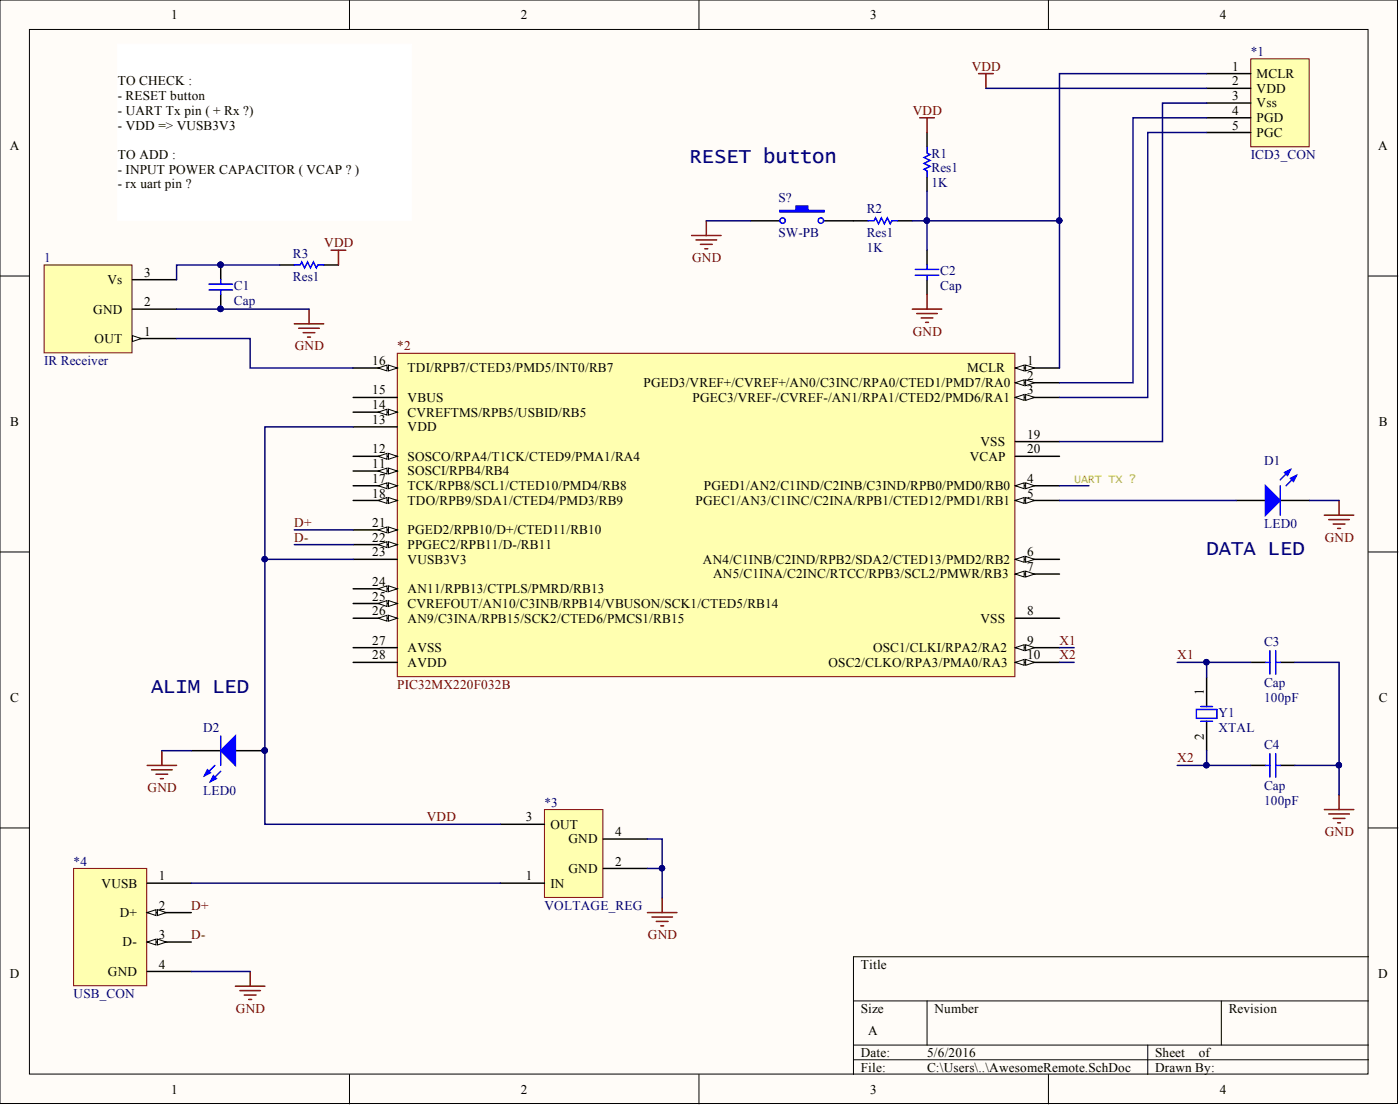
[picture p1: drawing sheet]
<svg xmlns="http://www.w3.org/2000/svg" width="241mm" height="190mm" viewBox="0 0 241 190" stroke-linecap="round" stroke-linejoin="round" font-family="sans-serif">
<defs><g id="words">
<g font-size="3.5" fill="#000080">
<text x="118.9" y="28.1">RESET button</text>
<text x="208" y="95.6">DATA LED</text>
<text x="26" y="119.4">ALIM LED</text>
</g>
<g font-size="2.3">
<text x="29.5" y="3.3">1</text>
<text x="89.8" y="3.3">2</text>
<text x="150" y="3.3">3</text>
<text x="210.3" y="3.3">4</text>
<text x="20.3" y="14.7">TO CHECK :</text>
<text x="20.3" y="17.2">- RESET button</text>
<text x="212.4" y="14.7">2</text>
<text x="212.4" y="12.2">1</text>
<text x="212.4" y="17.2">3</text>
<text x="216.6" y="16">VDD</text>
<text x="216.6" y="13.4">MCLR</text>
<text x="20.3" y="19.8">- UART Tx pin ( + Rx ?)</text>
<text x="20.3" y="22.3">- VDD =&gt; VUSB3V3</text>
<text x="212.4" y="22.3">5</text>
<text x="212.4" y="19.8">4</text>
<text x="216.6" y="23.6">PGC</text>
<text x="216.6" y="21">PGD</text>
<text x="216.6" y="18.5">Vss</text>
<text x="1.7" y="25.8">A</text>
<text x="20.3" y="27.4">TO ADD :</text>
<text x="20.3" y="29.9">- INPUT POWER CAPACITOR ( VCAP ? )</text>
<text x="237.6" y="25.8">A</text>
<text x="20.3" y="32.5">- rx uart pin ?</text>
<text x="24.9" y="47.7">3</text>
<text x="18.5" y="48.9">Vs</text>
<text x="24.9" y="52.7">2</text>
<text x="16.1" y="54">GND</text>
<text x="16.3" y="59.1">OUT</text>
<text x="24.9" y="57.8">1</text>
<text x="64.2" y="62.9">16</text>
<text x="70.3" y="64.1">TDI/RPB7/CTED3/PMD5/INT0/RB7</text>
<text x="166.7" y="64.1">MCLR</text>
<text x="177" y="62.9">1</text>
<text x="177" y="65.4">2</text>
<text x="64.2" y="70.5">14</text>
<text x="64.2" y="67.9">15</text>
<text x="70.3" y="71.8">CVREFTMS/RPB5/USBID/RB5</text>
<text x="70.3" y="69.2">VBUS</text>
<text x="110.9" y="66.7">PGED3/VREF+/CVREF+/AN0/C3INC/RPA0/CTED1/PMD7/RA0</text>
<text x="119.4" y="69.2">PGEC3/VREF-/CVREF-/AN1/RPA1/CTED2/PMD6/RA1</text>
<text x="177" y="67.9">3</text>
<text x="1.8" y="73.4">B</text>
<text x="64.2" y="73">13</text>
<text x="70.3" y="74.3">VDD</text>
<text x="169" y="76.8">VSS</text>
<text x="177" y="75.6">19</text>
<text x="237.6" y="73.4">B</text>
<text x="64.2" y="83.2">17</text>
<text x="64.2" y="80.6">11</text>
<text x="64.2" y="78.1">12</text>
<text x="70.3" y="81.9">SOSCI/RPB4/RB4</text>
<text x="70.3" y="79.4">SOSCO/RPA4/T1CK/CTED9/PMA1/RA4</text>
<text x="167.1" y="79.4">VCAP</text>
<text x="177" y="78.1">20</text>
<text x="177" y="83.2">4</text>
<text x="64.2" y="85.7">18</text>
<text x="70.3" y="87">TDO/RPB9/SDA1/CTED4/PMD3/RB9</text>
<text x="70.3" y="84.4">TCK/RPB8/SCL1/CTED10/PMD4/RB8</text>
<text x="119.9" y="87">PGEC1/AN3/C1INC/C2INA/RPB1/CTED12/PMD1/RB1</text>
<text x="121.3" y="84.4">PGED1/AN2/C1IND/C2INB/C3IND/RPB0/PMD0/RB0</text>
<text x="177" y="85.7">5</text>
<text x="64.2" y="95.8">23</text>
<text x="64.2" y="93.3">22</text>
<text x="64.2" y="90.8">21</text>
<text x="70.3" y="94.6">PPGEC2/RPB11/D-/RB11</text>
<text x="70.3" y="92">PGED2/RPB10/D+/CTED11/RB10</text>
<text x="177" y="95.8">6</text>
<text x="64.2" y="100.9">24</text>
<text x="70.3" y="97.1">VUSB3V3</text>
<text x="121.1" y="97.1">AN4/C1INB/C2IND/RPB2/SDA2/CTED13/PMD2/RB2</text>
<text x="122.9" y="99.6">AN5/C1INA/C2INC/RTCC/RPB3/SCL2/PMWR/RB3</text>
<text x="177" y="98.4">7</text>
<text x="64.2" y="103.4">25</text>
<text x="64.2" y="106">26</text>
<text x="70.3" y="102.2">AN11/RPB13/CTPLS/PMRD/RB13</text>
<text x="70.3" y="104.7">CVREFOUT/AN10/C3INB/RPB14/VBUSON/SCK1/CTED5/RB14</text>
<text x="70.3" y="107.2">AN9/C3INA/RPB15/SCK2/CTED6/PMCS1/RB15</text>
<text x="169" y="107.2">VSS</text>
<text x="177" y="106">8</text>
<text x="64.2" y="113.6">28</text>
<text x="64.2" y="111">27</text>
<text x="70.3" y="112.3">AVSS</text>
<text x="150.5" y="112.3">OSC1/CLKI/RPA2/RA2</text>
<text x="177" y="111">9</text>
<text x="177" y="113.6">10</text>
<text x="70.3" y="114.9">AVDD</text>
<text x="142.8" y="114.9">OSC2/CLKO/RPA3/PMA0/RA3</text>
<text x="207.5" y="119.7" transform="rotate(-90 207.5 119.7)">1</text>
<text x="1.8" y="120.9">C</text>
<text x="237.6" y="120.9">C</text>
<text x="207.5" y="127.4" transform="rotate(-90 207.5 127.4)">2</text>
<text x="90.6" y="141.5">3</text>
<text x="94.9" y="142.7">OUT</text>
<text x="98" y="145.3">GND</text>
<text x="106" y="144">4</text>
<text x="106" y="149.1">2</text>
<text x="17.5" y="152.9">VUSB</text>
<text x="27.4" y="151.6">1</text>
<text x="90.6" y="151.6">1</text>
<text x="94.9" y="152.9">IN</text>
<text x="98" y="150.3">GND</text>
<text x="20.6" y="157.9">D+</text>
<text x="27.4" y="156.7">2</text>
<text x="27.4" y="161.8">3</text>
<text x="21.1" y="163">D-</text>
<text x="27.4" y="166.8">4</text>
<text x="148.4" y="166.8">Title</text>
<text x="1.7" y="168.4">D</text>
<text x="18.6" y="168.1">GND</text>
<text x="237.6" y="168.4">D</text>
<text x="148.4" y="174.4">Size</text>
<text x="149.6" y="178.2">A</text>
<text x="161.1" y="174.4">Number</text>
<text x="211.8" y="174.4">Revision</text>
<text x="148.4" y="182">Date:</text>
<text x="148.4" y="184.6">File:</text>
<text x="159.8" y="182">5/6/2016</text>
<text x="159.8" y="184.6">C:\Users\..\AwesomeRemote.SchDoc</text>
<text x="199.1" y="182">Sheet</text>
<text x="199.1" y="184.6">Drawn By:</text>
<text x="206.6" y="182">of</text>
<text x="29.5" y="188.4">1</text>
<text x="89.8" y="188.4">2</text>
<text x="150" y="188.4">3</text>
<text x="210.3" y="188.4">4</text>
</g>
<g font-size="2.3" fill="#000080">
<text x="215.6" y="9.6">*1</text>
<text x="160.5" y="27.1">R1</text>
<text x="160.5" y="29.7">Res1</text>
<text x="215.6" y="27.4">ICD3_CON</text>
<text x="134.2" y="34.7">S?</text>
<text x="160.5" y="32.2">1K</text>
<text x="134.2" y="40.8">SW-PB</text>
<text x="149.4" y="36.8">R2</text>
<text x="149.4" y="40.8">Res1</text>
<text x="7.6" y="45.1">1</text>
<text x="50.5" y="44.4">R3</text>
<text x="149.4" y="43.4">1K</text>
<text x="162.1" y="47.4">C2</text>
<text x="40.3" y="49.9">C1</text>
<text x="40.3" y="52.5">Cap</text>
<text x="50.5" y="48.4">Res1</text>
<text x="162.1" y="49.9">Cap</text>
<text x="7.6" y="62.9">IR Receiver</text>
<text x="217.9" y="80.1">D1</text>
<text x="217.9" y="91">LED0</text>
<text x="217.9" y="111.3">C3</text>
<text x="217.9" y="118.4">Cap</text>
<text x="210" y="123.5">Y1</text>
<text x="217.9" y="120.9">100pF</text>
<text x="35" y="126">D2</text>
<text x="210" y="126">XTAL</text>
<text x="217.9" y="129">C4</text>
<text x="35" y="136.9">LED0</text>
<text x="217.9" y="136.1">Cap</text>
<text x="93.8" y="138.9">*3</text>
<text x="217.9" y="138.7">100pF</text>
<text x="12.7" y="149.1">*4</text>
<text x="93.8" y="156.7">VOLTAGE_REG</text>
<text x="12.7" y="171.9">USB_CON</text>
</g>
<g font-size="2.3" fill="#800000">
<text x="167.5" y="12.2">VDD</text>
<text x="157.3" y="19.8">VDD</text>
<text x="55.9" y="42.6">VDD</text>
<text x="119.3" y="45.1">GND</text>
<text x="157.3" y="57.8">GND</text>
<text x="50.8" y="60.3">GND</text>
<text x="68.5" y="60.3">*2</text>
<text x="50.7" y="90.8">D+</text>
<text x="50.7" y="93.3">D-</text>
<text x="228.3" y="93.3">GND</text>
<text x="182.6" y="111">X1</text>
<text x="182.6" y="113.6">X2</text>
<text x="202.9" y="113.6">X1</text>
<text x="68.5" y="118.7">PIC32MX220F032B</text>
<text x="202.9" y="131.3">X2</text>
<text x="25.4" y="136.4">GND</text>
<text x="73.6" y="141.5">VDD</text>
<text x="228.3" y="144">GND</text>
<text x="33" y="161.8">D-</text>
<text x="33" y="156.7">D+</text>
<text x="111.7" y="161.8">GND</text>
<text x="40.7" y="174.4">GND</text>
</g>
<text font-size="2" fill="#ff9c00" x="185.1" y="83.2">UART TX ?</text>
</g></defs>
<g fill="#fffcf8" stroke="#000" stroke-width=".17">
<path d="M0 0h240.9v190.1h-240.9z"/>
<path d="M5.1 5.1h230.7v179.9h-230.7z"/>
</g>
<g fill="none" stroke="#000" stroke-width=".17">
<path d="M60.2 0v5.1M120.5 0v5.1M180.7 0v5.1M0 47.5h5.1M235.9 47.5h5M0 95.1h5.1M235.9 95.1h5M0 142.6h5.1M235.9 142.6h5M147.1 172.4h88.8M159.8 172.4v7.6M210.5 172.4v7.6"/>
<path d="M235.9 164.8h-88.8v20.3M60.2 185.1v5M120.5 185.1v5M147.1 180h88.8M147.1 182.5h88.8M180.7 185.1v5M197.8 180v5.1"/>
</g>
<path d="M208 116.6v5.1M215.6 114.1h2.5M220.7 114.1h2.5M208 124.2v5.1M215.6 131.8h2.5M220.7 131.8h2.5" fill="none" stroke="#000" stroke-width=".25"/>
<path d="M218.1 114.1h.8M218.9 112.1v4M219.9 112.1v4M219.9 114.1h.8M206.2 122.2h3.5v1.5h-3.5zM207 124.2h2M207 121.7h2M218.1 131.8h.8M218.9 129.8v4.1M219.9 129.8v4.1M219.9 131.8h.8" fill="none" stroke="#00f" stroke-width=".25"/>
<path d="M228.3 139.4h5M230.8 136.9v2.5M229 140.2h3.6M229.8 141h2M230.5 141.7h.6" fill="none" stroke="#800000" stroke-width=".25"/>
<path d="M7.6 45.6h15.2v15.2h-15.2z" fill="#ffffb0" stroke="#800000" stroke-width=".17"/>
<path d="M22.8 58.3h7.6" fill="none" stroke="#000" stroke-width=".25"/>
<path d="M22.8 57.8l1.5 .5-1.5 .5z" fill="#fffcf8" stroke="#000" stroke-width=".17"/>
<path d="M22.8 53.2h7.6M22.8 48.2h7.6" fill="none" stroke="#000" stroke-width=".25"/>
<path d="M12.7 149.6h12.6v20.2h-12.6z" fill="#ffffb0" stroke="#800000" stroke-width=".17"/>
<path d="M25.4 152.1h7.6M25.4 157.2h7.6" fill="none" stroke="#000" stroke-width=".25"/>
<g fill="#fffcf8" stroke="#000" stroke-width=".17">
<path d="M25.4 157.2l1.5-.5v1z"/>
<path d="M27.1 156.7l1.6 .5-1.6 .5z"/>
</g>
<path d="M25.4 162.3h7.6" fill="none" stroke="#000" stroke-width=".25"/>
<g fill="#fffcf8" stroke="#000" stroke-width=".17">
<path d="M25.4 162.3l1.5-.5v1z"/>
<path d="M27.1 161.8l1.6 .5-1.6 .5z"/>
</g>
<path d="M25.4 167.3h7.6" fill="none" stroke="#000" stroke-width=".25"/>
<path d="M68.5 60.9h106.4v55.6h-106.4z" fill="#ffffb0" stroke="#800000" stroke-width=".17"/>
<path d="M175 63.4h7.6" fill="none" stroke="#000" stroke-width=".25"/>
<g fill="#fffcf8" stroke="#000" stroke-width=".17">
<path d="M175 63.4l1.5-.5v1z"/>
<path d="M176.8 62.9l1.5 .5-1.5 .5z"/>
</g>
<path d="M175 65.9h7.6" fill="none" stroke="#000" stroke-width=".25"/>
<g fill="#fffcf8" stroke="#000" stroke-width=".17">
<path d="M175 65.9l1.5-.5v1z"/>
<path d="M176.8 65.4l1.5 .5-1.5 .5z"/>
</g>
<path d="M175 68.5h7.6" fill="none" stroke="#000" stroke-width=".25"/>
<g fill="#fffcf8" stroke="#000" stroke-width=".17">
<path d="M175 68.5l1.5-.6v1.1z"/>
<path d="M176.8 67.9l1.5 .6-1.5 .5z"/>
</g>
<path d="M60.9 114.1h7.6M60.9 111.6h7.6M60.9 101.4h7.6" fill="none" stroke="#000" stroke-width=".25"/>
<g fill="#fffcf8" stroke="#000" stroke-width=".17">
<path d="M67 100.9l1.5 .5-1.5 .5z"/>
<path d="M65.2 101.4l1.5-.5v1z"/>
</g>
<path d="M60.9 96.3h7.6M60.9 93.8h7.6" fill="none" stroke="#000" stroke-width=".25"/>
<g fill="#fffcf8" stroke="#000" stroke-width=".17">
<path d="M67 93.3l1.5 .5-1.5 .5z"/>
<path d="M65.2 93.8l1.5-.5v1z"/>
</g>
<path d="M60.9 91.3h7.6" fill="none" stroke="#000" stroke-width=".25"/>
<g fill="#fffcf8" stroke="#000" stroke-width=".17">
<path d="M67 90.8l1.5 .5-1.5 .5z"/>
<path d="M65.2 91.3l1.5-.5v1z"/>
</g>
<path d="M60.9 86.2h7.6" fill="none" stroke="#000" stroke-width=".25"/>
<g fill="#fffcf8" stroke="#000" stroke-width=".17">
<path d="M67 85.7l1.5 .5-1.5 .5z"/>
<path d="M65.2 86.2l1.5-.5v1z"/>
</g>
<path d="M60.9 83.7h7.6" fill="none" stroke="#000" stroke-width=".25"/>
<g fill="#fffcf8" stroke="#000" stroke-width=".17">
<path d="M67 83.2l1.5 .5-1.5 .5z"/>
<path d="M65.2 83.7l1.5-.5v1z"/>
</g>
<path d="M60.9 81.1h7.6" fill="none" stroke="#000" stroke-width=".25"/>
<g fill="#fffcf8" stroke="#000" stroke-width=".17">
<path d="M67 80.6l1.5 .5-1.5 .5z"/>
<path d="M65.2 81.1l1.5-.5v1z"/>
</g>
<path d="M60.9 78.6h7.6" fill="none" stroke="#000" stroke-width=".25"/>
<g fill="#fffcf8" stroke="#000" stroke-width=".17">
<path d="M67 78.1l1.5 .5-1.5 .5z"/>
<path d="M65.2 78.6l1.5-.5v1z"/>
</g>
<path d="M60.9 73.5h7.6M60.9 71h7.6" fill="none" stroke="#000" stroke-width=".25"/>
<g fill="#fffcf8" stroke="#000" stroke-width=".17">
<path d="M67 70.5l1.5 .5-1.5 .5z"/>
<path d="M65.2 71l1.5-.5v1z"/>
</g>
<path d="M60.9 68.5h7.6M60.9 63.4h7.6" fill="none" stroke="#000" stroke-width=".25"/>
<g fill="#fffcf8" stroke="#000" stroke-width=".17">
<path d="M67 62.9l1.5 .5-1.5 .5z"/>
<path d="M65.2 63.4l1.5-.5v1z"/>
</g>
<path d="M60.9 103.9h7.6" fill="none" stroke="#000" stroke-width=".25"/>
<g fill="#fffcf8" stroke="#000" stroke-width=".17">
<path d="M67 103.4l1.5 .5-1.5 .6z"/>
<path d="M65.2 103.9l1.5-.5v1.1z"/>
</g>
<path d="M175 111.6h7.6" fill="none" stroke="#000" stroke-width=".25"/>
<g fill="#fffcf8" stroke="#000" stroke-width=".17">
<path d="M175 111.6l1.5-.6v1.1z"/>
<path d="M176.8 111l1.5 .6-1.5 .5z"/>
</g>
<path d="M175 78.6h7.6M175 96.3h7.6M175 106.5h7.6" fill="none" stroke="#000" stroke-width=".25"/>
<g fill="#fffcf8" stroke="#000" stroke-width=".17">
<path d="M175 96.3l1.5-.5v1.1z"/>
<path d="M176.8 95.8l1.5 .5-1.5 .6z"/>
</g>
<path d="M175 86.2h7.6" fill="none" stroke="#000" stroke-width=".25"/>
<g fill="#fffcf8" stroke="#000" stroke-width=".17">
<path d="M175 86.2l1.5-.5v1z"/>
<path d="M176.8 85.7l1.5 .5-1.5 .5z"/>
</g>
<path d="M175 83.7h7.6" fill="none" stroke="#000" stroke-width=".25"/>
<g fill="#fffcf8" stroke="#000" stroke-width=".17">
<path d="M175 83.7l1.5-.5v1z"/>
<path d="M176.8 83.2l1.5 .5-1.5 .5z"/>
</g>
<path d="M175 98.9h7.6" fill="none" stroke="#000" stroke-width=".25"/>
<g fill="#fffcf8" stroke="#000" stroke-width=".17">
<path d="M175 98.9l1.5-.5v1z"/>
<path d="M176.8 98.4l1.5 .5-1.5 .5z"/>
</g>
<path d="M175 76.1h7.6M60.9 106.5h7.6" fill="none" stroke="#000" stroke-width=".25"/>
<g fill="#fffcf8" stroke="#000" stroke-width=".17">
<path d="M67 106l1.5 .5-1.5 .5z"/>
<path d="M65.2 106.5l1.5-.5v1z"/>
</g>
<path d="M175 114.1h7.6" fill="none" stroke="#000" stroke-width=".25"/>
<g fill="#fffcf8" stroke="#000" stroke-width=".17">
<path d="M175 114.1l1.5-.5v1z"/>
<path d="M176.8 113.6l1.5 .5-1.5 .5z"/>
</g>
<path d="M20.3 7.6h50.6v30.4h-50.6z" fill="#fff" stroke="#fff" stroke-width=".17"/>
<path d="M93.8 139.4h10.1v15.2h-10.1z" fill="#ffffb0" stroke="#800000" stroke-width=".17"/>
<path d="M38 45.6v2.6M38 50.7v2.5M48.2 45.6h2.5M55.8 45.6h2.5M86.2 152.1h7.6M86.2 142h7.6M104 144.5h7.6M104 149.6h7.6" fill="none" stroke="#000" stroke-width=".25"/>
<g fill="none" stroke="#800000" stroke-width=".25">
<path d="M50.7 55.8h5.1M51.5 56.5h3.5M52.2 57.3h2.1M53 58.1h.5M53.3 53.2v2.6M57.1 43.1h2.5M58.3 43.1v2.5M111.6 157.2h5.1M112.4 157.9h3.5M113.1 158.7h2M113.9 159.5h.5M114.1 154.7v2.5"/>
<path d="M40.6 169.9h5.1M41.3 170.6h3.6M42.1 171.4h2M42.9 172.1h.5M43.1 167.3v2.6"/>
</g>
<g fill="#000080" stroke="#000080" stroke-width=".17">
<circle cx="38" cy="53.2" r=".47"/>
<circle cx="38" cy="45.6" r=".47"/>
</g>
<path d="M36 48.9h4.1M36 49.9h4.1M38 48.2v.7M38 49.9v.8M50.7 45.6h1l.3-.5 .5 1 .5-1 .5 1 .5-1 .5 1 .3-.5h1" fill="none" stroke="#00f" stroke-width=".25"/>
<path d="M215.6 10.1h10v15.2h-10z" fill="#ffffb0" stroke="#800000" stroke-width=".17"/>
<g fill="none" stroke="#000" stroke-width=".25">
<path d="M208 15.2h7.6M208 12.7h7.6M208 17.8h7.6M129.3 38h5.1M142 38h7.6M154.7 38h2.5M159.8 22.8v2.6M159.8 30.4v2.6M208 22.8h7.6M208 20.3h7.6M159.8 43.1v2.5M159.8 48.2v2.5"/>
<path d="M213 86.2h5.1M220.7 86.2h5M33 129.3h5M40.6 129.3h5.1"/>
</g>
<g fill="none" stroke="#800000" stroke-width=".25">
<path d="M168.7 12.7h2.5M169.9 12.7v2.5M121.7 38v2.6M158.5 20.3h2.6M159.8 20.3v2.5M119.2 40.6h5.1M120 41.3h3.5M120.7 42.1h2.1M121.5 42.9h.5M157.2 53.2h5.1M158 54h3.6M158.8 54.8h2"/>
<path d="M159.5 55.5h.5M159.8 50.7v2.5M228.3 88.7h5M229 89.5h3.6M229.8 90.3h2M230.5 91h.6M230.8 86.2v2.5M25.4 131.8h5M26.1 132.6h3.6M26.9 133.4h2M27.6 134.1h.6M27.9 129.3v2.5"/>
</g>
<g fill="none" stroke="#00f" stroke-width=".25">
<path d="M149.6 38h1.1l.2-.5 .5 1 .5-1 .5 1 .5-1 .5 1 .3-.5h1M159.8 25.4v1l.5 .2-1 .5 1 .5-1 .5 1 .6-1 .5 .5 .2v1M157.8 46.4h4M157.8 47.4h4M159.8 45.6v.8M159.8 47.4v.8M220.7 83.7v5M222.4 80.9l-1.7 1.8M223.4 81.9l-1.7 1.8M37 131.8l-1.7 1.8M38 132.9l-1.7 1.7M38 126.8v5"/>
<circle cx="134.9" cy="38" r=".47"/>
<circle cx="141.5" cy="38" r=".47"/>
</g>
<g fill="#00f" stroke="#00f" stroke-width=".25">
<path d="M218.1 83.7l2.6 2.5-2.6 2.5z"/>
<path d="M222.4 82.4l1-.5-.5 1z"/>
<path d="M221.4 81.4l1-.5-.5 1z"/>
<path d="M38 129.3l2.6-2.5v5z"/>
<path d="M35.8 132.6l.5 .5-1 .5z"/>
<path d="M36.8 133.6l.5 .5-1 .5z"/>
<path d="M134.4 36.3h2.8v-.8h2v.8h2.8v.2h-7.6z" fill-rule="evenodd"/>
</g>
<g fill="#000080" stroke="#000080" stroke-width=".17">
<circle cx="45.6" cy="129.3" r=".47"/>
<circle cx="230.8" cy="131.8" r=".47"/>
<circle cx="207.9" cy="131.8" r=".47"/>
<circle cx="207.9" cy="114.1" r=".47"/>
<circle cx="45.6" cy="96.3" r=".47"/>
<circle cx="38" cy="53.2" r=".47"/>
<circle cx="38" cy="45.6" r=".47"/>
<circle cx="159.7" cy="38" r=".47"/>
<circle cx="182.6" cy="38" r=".47"/>
<circle cx="114.1" cy="149.5" r=".47"/>
</g>
<g fill="none" stroke="#000080" stroke-width=".25">
<path d="M169.9 15.2h38.1M208 12.7h-25.4v25.3M208 17.8h-7.6v58.3h-17.8M121.7 38h7.6M157.2 38h25.4v25.4M159.8 33v10.1M208 20.3h-12.7v45.6h-12.7M208 22.8h-10.2v45.7h-15.2M30.4 53.2h22.9M30.4 58.3h12.7v5.1h17.8M48.2 45.6h-17.8v2.6M60.9 73.5h-15.2v68.5h40.5"/>
<path d="M45.7 96.3h15.2M50.7 91.3h10.2M50.7 93.8h10.2M182.6 86.2h30.4M182.6 83.7h5.1M225.7 86.2h5.1M182.6 114.1h2.5M182.6 111.6h2.5M202.9 114.1h5.1M215.6 114.1h-7.6v2.5M223.2 114.1h7.6v22.8M27.9 129.3h5.1"/>
<path d="M202.9 131.8h5.1M208 129.3v2.5h7.6M223.2 131.8h7.6M33 152.1h53.2M111.6 149.6h2.5v5.1M111.6 144.5h2.5v5.1M33 167.3h10.1"/>
</g>
<use href="#words"/>
</svg>
